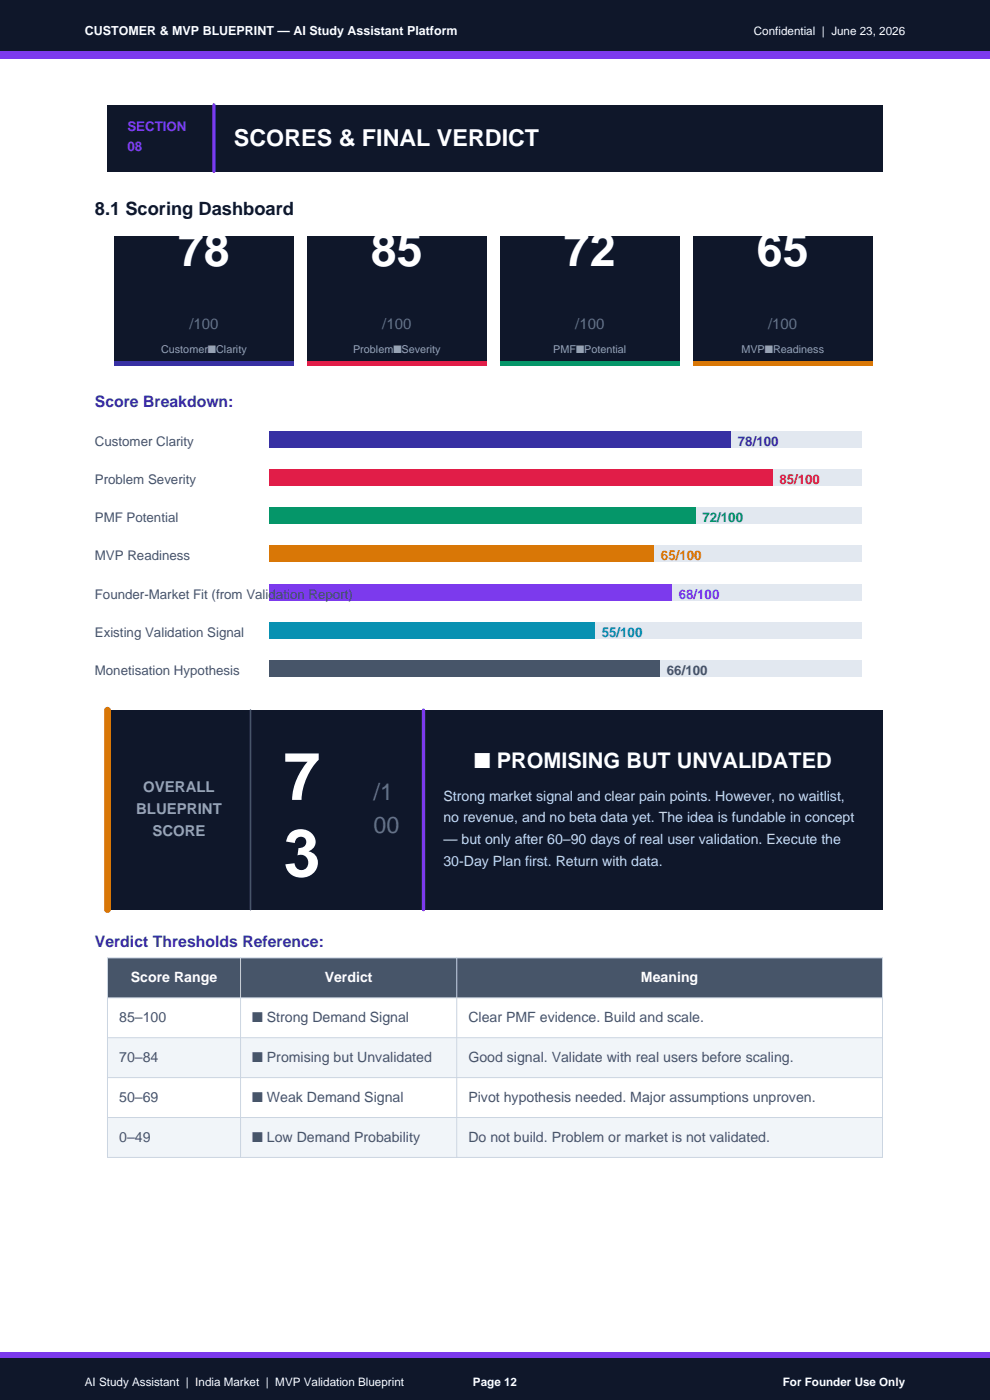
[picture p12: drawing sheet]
<svg xmlns="http://www.w3.org/2000/svg" width="210mm" height="297mm" viewBox="0 0 210 297" stroke-linecap="round" stroke-linejoin="round" font-family="sans-serif">
<defs><g id="words">
<g font-size="14.1" fill="#fff">
<text x="60.2" y="169.7">7</text>
<text x="60.2" y="185.9">3</text>
</g>
<g font-size="9.9" fill="#fff">
<text x="37.8" y="56.5">78</text>
<text x="78.7" y="56.5">85</text>
<text x="119.6" y="56.5">72</text>
<text x="160.5" y="56.5">65</text>
</g>
<text font-size="4.9" fill="#fff" x="49.6" y="31.1">SCORES &amp; FINAL VERDICT</text>
<g font-size="4.9" fill="#64748b">
<text x="79.2" y="169.7">/1</text>
<text x="79.2" y="176.8">00</text>
</g>
<text font-size="4.6" fill="#fff" x="100.6" y="163">■ PROMISING BUT UNVALIDATED</text>
<text font-size="3.9" fill="#0f172a" x="20.1" y="45.5">8.1 Scoring Dashboard</text>
<g font-size="3.4" fill="#3730a3">
<text x="20.1" y="86.3">Score Breakdown:</text>
<text x="20.1" y="200.9">Verdict Thresholds Reference:</text>
</g>
<g font-size="3.2" fill="#64748b">
<text x="40.2" y="69.9">/100</text>
<text x="81.1" y="69.9">/100</text>
<text x="122" y="69.9">/100</text>
<text x="162.9" y="69.9">/100</text>
</g>
<g font-size="3.2" fill="#94a3b8">
<text x="28.9" y="172.7">BLUEPRINT</text>
<text x="30.4" y="168.1">OVERALL</text>
<text x="32.3" y="177.3">SCORE</text>
</g>
<g font-size="3" fill="#bfdbfe">
<text x="94.1" y="169.9">Strong market signal and clear pain points. However, no waitlist,</text>
<text x="94.1" y="174.5">no revenue, and no beta data yet. The idea is fundable in concept</text>
<text x="94.1" y="179">— but only after 60–90 days of real user validation. Execute the</text>
<text x="94.1" y="183.6">30-Day Plan first. Return with data.</text>
</g>
<g font-size="3" fill="#fff">
<text x="27.7" y="208.3">Score Range</text>
<text x="68.9" y="208.3">Verdict</text>
<text x="136" y="208.3">Meaning</text>
</g>
<g font-size="3" fill="#475569">
<text x="25.3" y="216.8">85–100</text>
<text x="53.5" y="216.8">■ Strong Demand Signal</text>
<text x="99.4" y="216.8">Clear PMF evidence. Build and scale.</text>
<text x="25.3" y="225.3">70–84</text>
<text x="53.5" y="225.3">■ Promising but Unvalidated</text>
<text x="99.4" y="225.3">Good signal. Validate with real users before scaling.</text>
<text x="25.3" y="233.7">50–69</text>
<text x="53.5" y="233.7">■ Weak Demand Signal</text>
<text x="99.4" y="233.7">Pivot hypothesis needed. Major assumptions unproven.</text>
<text x="25.3" y="242.2">0–49</text>
<text x="53.5" y="242.2">■ Low Demand Probability</text>
<text x="99.4" y="242.2">Do not build. Problem or market is not validated.</text>
</g>
<g font-size="2.8" fill="#7c3aed">
<text x="27" y="27.9">SECTION</text>
<text x="27" y="32.1">08</text>
<text x="144" y="127">68/100</text>
</g>
<g font-size="2.8" fill="#475569">
<text x="20.1" y="94.6">Customer Clarity</text>
<text x="20.1" y="102.7">Problem Severity</text>
<text x="20.1" y="110.8">PMF Potential</text>
<text x="20.1" y="118.9">MVP Readiness</text>
<text x="20.1" y="127">Founder-Market Fit (from Validation Report)</text>
<text x="20.1" y="135.1">Existing Validation Signal</text>
<text x="20.1" y="143.2">Monetisation Hypothesis</text>
<text x="141.5" y="143.2">66/100</text>
</g>
<text font-size="2.8" fill="#3730a3" x="156.5" y="94.6">78/100</text>
<text font-size="2.8" fill="#e11d48" x="165.3" y="102.7">85/100</text>
<text font-size="2.8" fill="#059669" x="149" y="110.8">72/100</text>
<text font-size="2.8" fill="#d97706" x="140.2" y="118.9">65/100</text>
<text font-size="2.8" fill="#0891b2" x="127.6" y="135.1">55/100</text>
<text font-size="2.6" fill="#fff" x="18" y="7.5">CUSTOMER &amp; MVP BLUEPRINT — AI Study Assistant Platform</text>
<g font-size="2.5" fill="#fff">
<text x="159.9" y="7.5">Confidential | June 23, 2026</text>
<text x="18" y="294">AI Study Assistant | India Market | MVP Validation Blueprint</text>
<text x="100.3" y="294">Page 12</text>
<text x="166.1" y="294">For Founder Use Only</text>
</g>
<g font-size="2.3" fill="#94a3b8">
<text x="34.2" y="74.8">Customer■Clarity</text>
<text x="74.9" y="74.8">Problem■Severity</text>
<text x="117.4" y="74.8">PMF■Potential</text>
<text x="157.3" y="74.8">MVP■Readiness</text>
</g>
</g></defs>
<path d="M0 0h210v11h-210z" fill-rule="evenodd" fill="#0f172a"/>
<path d="M0 11h210v1.5h-210z" fill-rule="evenodd" fill="#7c3aed"/>
<path d="M0 288h210v9h-210z" fill-rule="evenodd" fill="#0f172a"/>
<path d="M0 286.8h210v1.2h-210z" fill-rule="evenodd" fill="#7c3aed"/>
<path d="M22.8 22.2h164.4v14.1h-164.4z" fill-rule="evenodd" fill="#0f172a"/>
<path d="M45.4 22.2v14.1" fill="none" stroke="#7c3aed" stroke-width=".71"/>
<path d="M24.2 50.1h38.1v27.5h-38.1z" fill-rule="evenodd" fill="#0f172a"/>
<path d="M24.2 76.6h38.1v1h-38.1z" fill-rule="evenodd" fill="#3730a3"/>
<path d="M65.1 50.1h38.1v27.5h-38.1z" fill-rule="evenodd" fill="#0f172a"/>
<path d="M65.1 76.6h38.1v1h-38.1z" fill-rule="evenodd" fill="#e11d48"/>
<path d="M106.1 50.1h38.1v27.5h-38.1z" fill-rule="evenodd" fill="#0f172a"/>
<path d="M106.1 76.6h38.1v1h-38.1z" fill-rule="evenodd" fill="#059669"/>
<path d="M147 50.1h38.1v27.5h-38.1z" fill-rule="evenodd" fill="#0f172a"/>
<path d="M147 76.6h38.1v1h-38.1z" fill-rule="evenodd" fill="#d97706"/>
<path d="M57.2 91.4h125.5v3.5h-125.5z" fill-rule="evenodd" fill="#e2e8f0"/>
<path d="M57.2 91.4h97.9v3.5h-97.9z" fill-rule="evenodd" fill="#3730a3"/>
<path d="M57.2 99.5h125.5v3.5h-125.5z" fill-rule="evenodd" fill="#e2e8f0"/>
<path d="M57.2 99.5h106.7v3.5h-106.7z" fill-rule="evenodd" fill="#e11d48"/>
<path d="M57.2 107.6h125.5v3.5h-125.5z" fill-rule="evenodd" fill="#e2e8f0"/>
<path d="M57.2 107.6h90.4v3.5h-90.4z" fill-rule="evenodd" fill="#059669"/>
<path d="M57.2 115.7h125.5v3.5h-125.5z" fill-rule="evenodd" fill="#e2e8f0"/>
<path d="M57.2 115.7h81.6v3.5h-81.6z" fill-rule="evenodd" fill="#d97706"/>
<path d="M57.2 123.8h125.5v3.6h-125.5z" fill-rule="evenodd" fill="#e2e8f0"/>
<path d="M57.2 123.8h85.4v3.6h-85.4z" fill-rule="evenodd" fill="#7c3aed"/>
<path d="M57.2 131.9h125.5v3.6h-125.5z" fill-rule="evenodd" fill="#e2e8f0"/>
<path d="M57.2 131.9h69v3.6h-69z" fill-rule="evenodd" fill="#0891b2"/>
<path d="M57.2 140.1h125.5v3.5h-125.5z" fill-rule="evenodd" fill="#e2e8f0"/>
<path d="M57.2 140.1h82.8v3.5h-82.8z" fill-rule="evenodd" fill="#475569"/>
<path d="M22.8 150.6h164.4v42.4h-164.4z" fill-rule="evenodd" fill="#0f172a"/>
<path d="M53.1 150.6v42.4" fill="none" stroke="#475569" stroke-width=".35"/>
<path d="M89.8 150.6v42.4" fill="none" stroke="#7c3aed" stroke-width=".71"/>
<path d="M22.8 150.6v42.4" fill="none" stroke="#d97706" stroke-width="1.4"/>
<path d="M22.8 203.2h164.4v8.5h-164.4z" fill-rule="evenodd" fill="#475569"/>
<g fill="#f1f5f9">
<path d="M22.8 220.1h164.4v8.5h-164.4z" fill-rule="evenodd"/>
<path d="M22.8 237.1h164.4v8.4h-164.4z" fill-rule="evenodd"/>
</g>
<path d="M22.8 203.2h164.4v42.3h-164.4zM22.8 211.7h164.4M51 203.2v42.3M96.9 203.2v42.3M22.8 220.1h164.4M22.8 228.6h164.4M22.8 237.1h164.4" fill="none" stroke="#cbd5e1" stroke-width=".21"/>
<use href="#words"/>
</svg>
